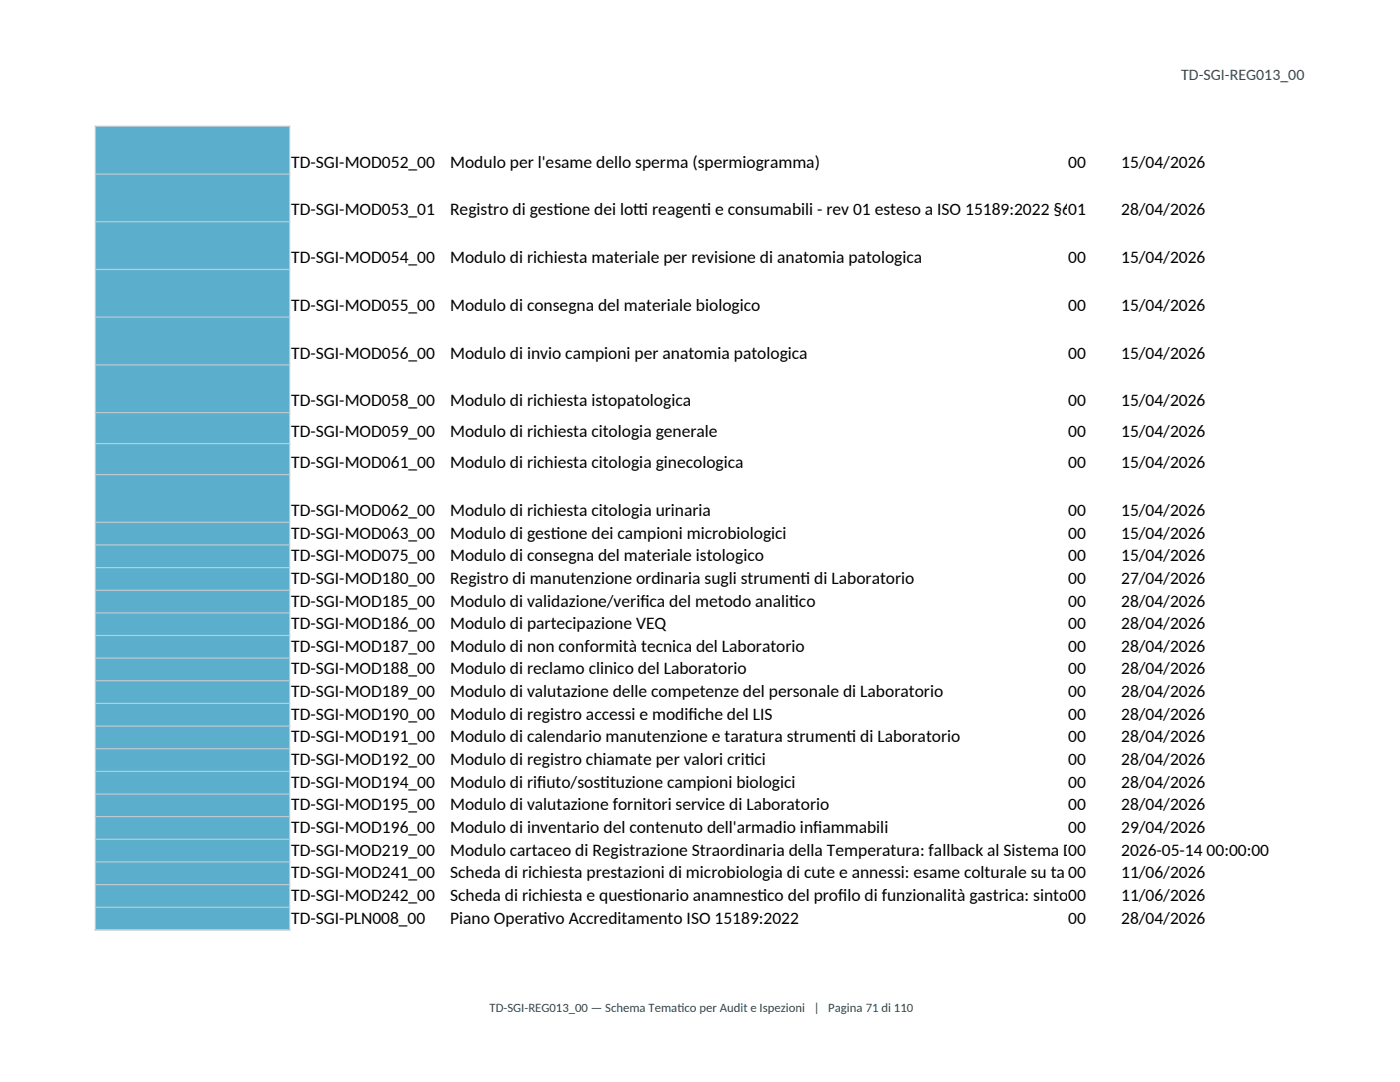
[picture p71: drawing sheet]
<svg xmlns="http://www.w3.org/2000/svg" width="279mm" height="216mm" viewBox="0 0 279 216" stroke-linecap="round" stroke-linejoin="round" font-family="sans-serif">
<defs><g id="words">
<g font-size="3.5">
<text x="58.1" y="33.5">TD-SGI-MOD052_00</text>
<text x="89.8" y="33.5">Modulo per l'esame dello sperma (spermiogramma)</text>
<text x="213.2" y="33.5">00</text>
<text x="223.7" y="33.5">15/04/2026</text>
<text x="58.1" y="43">TD-SGI-MOD053_01</text>
<text x="89.8" y="43">Registro di gest</text>
<text x="110.4" y="43">ione dei lot</text>
<text x="126.4" y="43">t</text>
<text x="126.4" y="43">i reagent</text>
<text x="140" y="43">i e consumabili - rev 01 esteso a ISO 15189:2022 §601</text>
<text x="223.7" y="43">28/04/2026</text>
<text x="58.1" y="52.5">TD-SGI-MOD054_00</text>
<text x="89.8" y="52.5">Modulo di richiesta materiale per revisione di anatomia patologica</text>
<text x="213.2" y="52.5">00</text>
<text x="223.7" y="52.5">15/04/2026</text>
<text x="58.1" y="62">TD-SGI-MOD055_00</text>
<text x="89.8" y="62">Modulo di consegna del materiale biologico</text>
<text x="213.2" y="62">00</text>
<text x="223.7" y="62">15/04/2026</text>
<text x="58.1" y="71.6">TD-SGI-MOD056_00</text>
<text x="89.8" y="71.6">Modulo di invio campioni per anatomia patologica</text>
<text x="213.2" y="71.6">00</text>
<text x="223.7" y="71.6">15/04/2026</text>
<text x="58.1" y="81.1">TD-SGI-MOD058_00</text>
<text x="89.8" y="81.1">Modulo di richiesta istopatologica</text>
<text x="213.2" y="81.1">00</text>
<text x="223.7" y="81.1">15/04/2026</text>
<text x="58.1" y="87.3">TD-SGI-MOD059_00</text>
<text x="89.8" y="87.3">Modulo di richiesta citologia generale</text>
<text x="213.2" y="87.3">00</text>
<text x="223.7" y="87.3">15/04/2026</text>
<text x="58.1" y="93.4">TD-SGI-MOD061_00</text>
<text x="89.8" y="93.4">Modulo di richiesta citologia ginecologica</text>
<text x="213.2" y="93.4">00</text>
<text x="223.7" y="93.4">15/04/2026</text>
<text x="58.1" y="103">TD-SGI-MOD062_00</text>
<text x="58.1" y="107.5">TD-SGI-MOD063_00</text>
<text x="89.8" y="103">Modulo di richiesta citologia urinaria</text>
<text x="89.8" y="107.5">Modulo di gest</text>
<text x="109.9" y="107.5">ione dei campioni microbiologici</text>
<text x="213.2" y="103">00</text>
<text x="213.2" y="107.5">00</text>
<text x="223.7" y="103">15/04/2026</text>
<text x="223.7" y="107.5">15/04/2026</text>
<text x="58.1" y="112">TD-SGI-MOD075_00</text>
<text x="89.8" y="112">Modulo di consegna del materiale istologico</text>
<text x="213.2" y="112">00</text>
<text x="223.7" y="112">15/04/2026</text>
<text x="58.1" y="116.5">TD-SGI-MOD180_00</text>
<text x="89.8" y="116.5">Registro di manutenzione ordinaria sugli strument</text>
<text x="159.8" y="116.5">i di Laboratorio</text>
<text x="213.2" y="116.5">00</text>
<text x="223.7" y="116.5">27/04/2026</text>
<text x="58.1" y="121">TD-SGI-MOD185_00</text>
<text x="58.1" y="125.6">TD-SGI-MOD186_00</text>
<text x="89.8" y="121">Modulo di validazione/verif</text>
<text x="89.8" y="125.6">Modulo di partecipazione VEQ</text>
<text x="127.8" y="121">ica del metodo analit</text>
<text x="157.5" y="121">ico</text>
<text x="213.2" y="121">00</text>
<text x="213.2" y="125.6">00</text>
<text x="223.7" y="121">28/04/2026</text>
<text x="223.7" y="125.6">28/04/2026</text>
<text x="58.1" y="130.1">TD-SGI-MOD187_00</text>
<text x="89.8" y="130.1">Modulo di non conformità tecnica del Laboratorio</text>
<text x="213.2" y="130.1">00</text>
<text x="223.7" y="130.1">28/04/2026</text>
<text x="58.1" y="134.6">TD-SGI-MOD188_00</text>
<text x="89.8" y="134.6">Modulo di reclamo clinico del Laboratorio</text>
<text x="213.2" y="134.6">00</text>
<text x="223.7" y="134.6">28/04/2026</text>
<text x="58.1" y="139.1">TD-SGI-MOD189_00</text>
<text x="58.1" y="143.6">TD-SGI-MOD190_00</text>
<text x="89.8" y="139.1">Modulo di valutazione delle competenze del personale di Laboratorio</text>
<text x="89.8" y="143.6">Modulo di registro accessi e modif</text>
<text x="137.4" y="143.6">iche del LIS</text>
<text x="213.2" y="139.1">00</text>
<text x="213.2" y="143.6">00</text>
<text x="223.7" y="139.1">28/04/2026</text>
<text x="223.7" y="143.6">28/04/2026</text>
<text x="58.1" y="148.1">TD-SGI-MOD191_00</text>
<text x="89.8" y="148.1">Modulo di calendario manutenzione e taratura strument</text>
<text x="168.9" y="148.1">i di Laboratorio</text>
<text x="213.2" y="148.1">00</text>
<text x="223.7" y="148.1">28/04/2026</text>
<text x="58.1" y="152.7">TD-SGI-MOD192_00</text>
<text x="89.8" y="152.7">Modulo di registro chiamate per valori crit</text>
<text x="148.6" y="152.7">ici</text>
<text x="213.2" y="152.7">00</text>
<text x="223.7" y="152.7">28/04/2026</text>
<text x="58.1" y="157.2">TD-SGI-MOD194_00</text>
<text x="58.1" y="161.7">TD-SGI-MOD195_00</text>
<text x="89.8" y="157.2">Modulo di rif</text>
<text x="89.8" y="161.7">Modulo di valutazione fornitori service di Laboratorio</text>
<text x="107.2" y="157.2">iuto/sost</text>
<text x="119.8" y="157.2">ituzione campioni biologici</text>
<text x="213.2" y="157.2">00</text>
<text x="213.2" y="161.7">00</text>
<text x="223.7" y="157.2">28/04/2026</text>
<text x="223.7" y="161.7">28/04/2026</text>
<text x="58.1" y="166.2">TD-SGI-MOD196_00</text>
<text x="89.8" y="166.2">Modulo di inventario del contenuto dell'armadio inf</text>
<text x="162.3" y="166.2">iammabili</text>
<text x="213.2" y="166.2">00</text>
<text x="223.7" y="166.2">29/04/2026</text>
<text x="58.1" y="170.7">TD-SGI-MOD219_00</text>
<text x="89.8" y="170.7">Modulo cartaceo di Registrazione Straordinaria della Temperatura: fallback al Sistema Di</text>
<text x="213.2" y="170.7">00</text>
<text x="223.7" y="170.7">2026-05-14 00:00:00</text>
<text x="58.1" y="175.2">TD-SGI-MOD241_00</text>
<text x="58.1" y="179.8">TD-SGI-MOD242_00</text>
<text x="89.8" y="175.2">Scheda di richiesta prestazioni di microbiologia di cute e annessi: esame colturale su ta 00</text>
<text x="89.8" y="179.8">Scheda di richiesta e quest</text>
<text x="126.3" y="179.8">ionario anamnest</text>
<text x="151.2" y="179.8">ico del prof</text>
<text x="167.3" y="179.8">ilo di funzionalità gastrica: sinto00</text>
<text x="223.7" y="175.2">11/06/2026</text>
<text x="223.7" y="179.8">11/06/2026</text>
<text x="58.1" y="184.3">TD-SGI-PLN008_00</text>
<text x="89.8" y="184.3">Piano Operat</text>
<text x="107.3" y="184.3">ivo Accreditamento ISO 15189:2022</text>
<text x="213.2" y="184.3">00</text>
<text x="223.7" y="184.3">28/04/2026</text>
</g>
<text font-size="3.2" fill="#1b505f" x="235.7" y="15.9">TD-SGI-REG013_00</text>
<g font-size="2.5" fill="#1b505f">
<text x="97.7" y="201.9">TD-SGI-REG013_00 — Schema Temat</text>
<text x="135.2" y="201.9">ico per Audit e Ispezioni | Pagina 71 di 110</text>
</g>
</g></defs>
<path d="M19 25.2h38.8v160.3h-38.8z" fill-rule="evenodd" fill="#5bafcc"/>
<g fill="none" stroke="#bfc9d1" stroke-width=".24">
<path d="M18.9 25.2h39M18.9 34.7h39M19 25.1v160.6M57.8 25.1v160.6M18.9 44.2h39M18.9 53.8h39M18.9 63.3h39M18.9 72.8h39M18.9 82.3h39M18.9 88.5h39M18.9 94.7h39M18.9 104.2h39"/>
<path d="M18.9 108.7h39M18.9 113.3h39M18.9 117.8h39M18.9 122.3h39M18.9 126.8h39M18.9 131.3h39M18.9 135.8h39M18.9 140.4h39M18.9 144.9h39M18.9 149.4h39M18.9 153.9h39M18.9 158.4h39"/>
<path d="M18.9 163h39M18.9 167.5h39M18.9 172h39M18.9 176.5h39M18.9 181h39M18.9 185.5h39"/>
</g>
<use href="#words"/>
</svg>
